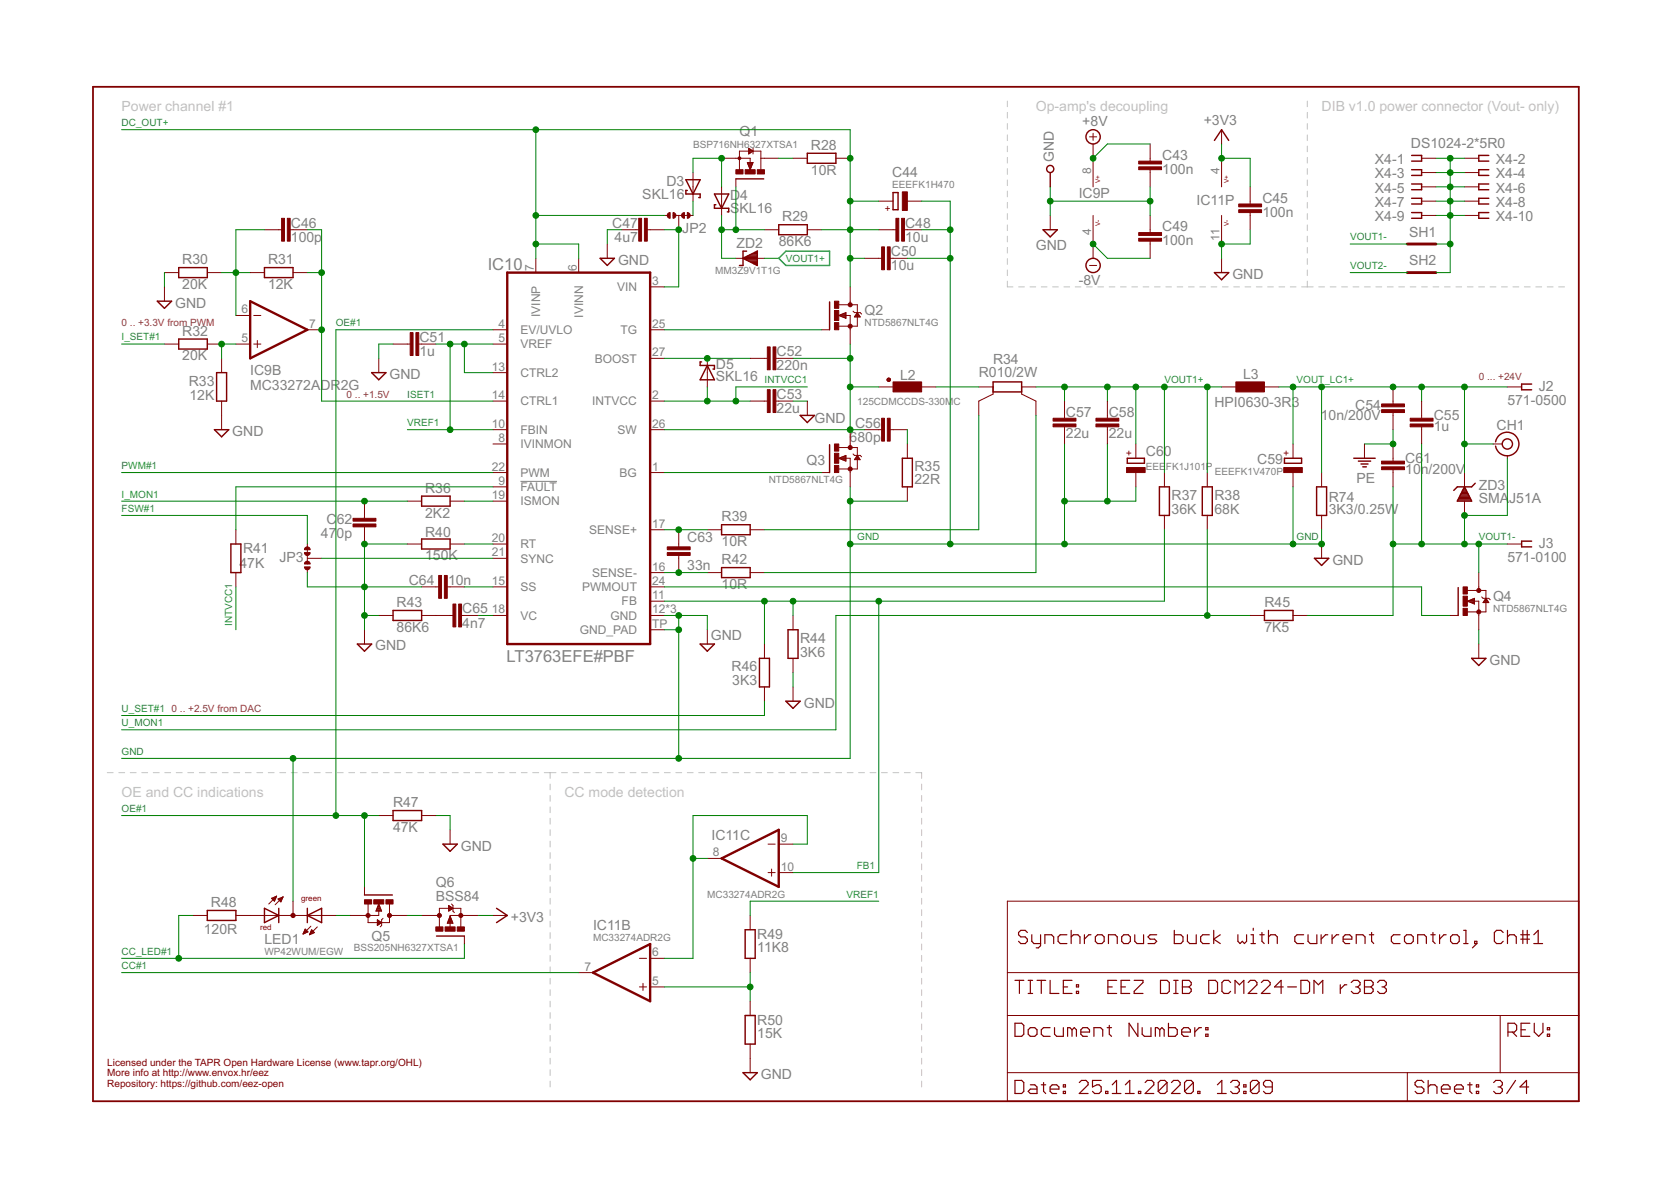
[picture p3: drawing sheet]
<svg xmlns="http://www.w3.org/2000/svg" width="297mm" height="210mm" viewBox="0 0 297 210" stroke-linecap="round" stroke-linejoin="round" font-family="sans-serif">
<defs><g id="words">
<g font-size="2.9" fill="#808080">
<text x="86.7" y="48">IC10</text>
<text x="90.1" y="117.6">LT3763EFE#PBF</text>
</g>
<g font-size="2.5" fill="#c0c0c0">
<text x="21.6" y="19.8">Power channel #1</text>
<text x="184.1" y="19.8">Op-amp's decoupling</text>
<text x="234.9" y="19.8">DIB v1.0 power connector (Vout- only)</text>
<text x="21.6" y="141.6">OE and CC indications</text>
<text x="100.3" y="141.6">CC mode detection</text>
</g>
<g font-size="2.5" fill="#808080">
<text x="192.4" y="22.4">+8V</text>
<text x="214" y="22.3">+3V3</text>
<text x="131.4" y="24.2">Q1</text>
<text x="144.1" y="26.6">R28</text>
<text x="187.3" y="28.8" transform="rotate(-90 187.3 28.8)">GND</text>
<text x="206.6" y="28.4">C43</text>
<text x="244.4" y="29.1">X4-1</text>
<text x="250.8" y="26.2">DS1024-2*5R0</text>
<text x="265.9" y="29.1">X4-2</text>
<text x="114.2" y="35.4">SKL16</text>
<text x="118.5" y="33.1">D3</text>
<text x="129.8" y="35.6">D4</text>
<text x="144.1" y="31.1">10R</text>
<text x="158.6" y="31.5">C44</text>
<text x="191.8" y="35.1">IC9P</text>
<text x="206.6" y="30.9">100n</text>
<text x="244.4" y="31.7">X4-3</text>
<text x="244.4" y="34.2">X4-5</text>
<text x="265.9" y="31.7">X4-4</text>
<text x="265.9" y="34.2">X4-6</text>
<text x="51.7" y="40.4">C46</text>
<text x="108.8" y="40.4">C47</text>
<text x="121.3" y="41.3">JP2</text>
<text x="129.8" y="37.9">S</text>
<text x="131.5" y="37.9">KL16</text>
<text x="139.1" y="39.3">R29</text>
<text x="160.9" y="40.4">C48</text>
<text x="206.6" y="41.1">C49</text>
<text x="212.7" y="36.4">IC11P</text>
<text x="224.4" y="38.5">100n</text>
<text x="224.4" y="36">C45</text>
<text x="244.4" y="36.8">X4-7</text>
<text x="244.4" y="39.3">X4-9</text>
<text x="265.9" y="36.8">X4-8</text>
<text x="265.9" y="39.3">X4-10</text>
<text x="32.4" y="46.9">R30</text>
<text x="47.6" y="46.9">R31</text>
<text x="51.7" y="43">100p</text>
<text x="109.2" y="43">4u7</text>
<text x="109.9" y="47">GND</text>
<text x="130.9" y="44">ZD2</text>
<text x="138.4" y="43.7">86K6</text>
<text x="158.4" y="45.5">C50</text>
<text x="160.9" y="43">10u</text>
<text x="184.1" y="44.5">GND</text>
<text x="206.6" y="43.6">100n</text>
<text x="250.5" y="42.1">SH1</text>
<text x="250.5" y="47.2">SH2</text>
<text x="32.4" y="51.4">20K</text>
<text x="47.6" y="51.4">12K</text>
<text x="158.4" y="48.1">10u</text>
<text x="191.8" y="50.6">-8V</text>
<text x="219.1" y="49.6">GND</text>
<text x="31.1" y="54.7">GND</text>
<text x="32.4" y="59.6">R32</text>
<text x="153.7" y="56.1">Q2</text>
<text x="32.4" y="64.1">20K</text>
<text x="74.6" y="63.3">1u</text>
<text x="74.6" y="60.8">C51</text>
<text x="127.3" y="65.6">D5</text>
<text x="138" y="65.8">220n</text>
<text x="138" y="63.3">C52</text>
<text x="176.5" y="64.7">R34</text>
<text x="33.5" y="68.5">R33</text>
<text x="33.7" y="71">12K</text>
<text x="44.5" y="69.3">MC33272ADR2G</text>
<text x="44.5" y="66.7">IC9B</text>
<text x="69.2" y="67.4">GND</text>
<text x="127.3" y="67.7">SKL16</text>
<text x="138" y="70.9">C53</text>
<text x="160" y="67.5">L2</text>
<text x="174" y="67">R010/2W</text>
<text x="221" y="67.4">L3</text>
<text x="267.9" y="71.9">571-0500</text>
<text x="273.5" y="69.5">J2</text>
<text x="41.3" y="77.5">GND</text>
<text x="138" y="73.5">22u</text>
<text x="144.8" y="75.1">GND</text>
<text x="152" y="76">C56</text>
<text x="189.5" y="77.9">22u</text>
<text x="189.5" y="74.1">C57</text>
<text x="197.1" y="77.9">22u</text>
<text x="197.1" y="74.1">C58</text>
<text x="215.9" y="72.3">HPI0630-3R3</text>
<text x="234.8" y="74.7">10n/200V</text>
<text x="240.9" y="72.8">C54</text>
<text x="254.9" y="76.6">1u</text>
<text x="254.9" y="74.7">C55</text>
<text x="266" y="76.4">CH1</text>
<text x="143.4" y="82.6">Q3</text>
<text x="151" y="78.5">680p</text>
<text x="162.6" y="83.8">R35</text>
<text x="203.7" y="81">C60</text>
<text x="223.5" y="82.4">C59</text>
<text x="249.8" y="82.3">C6</text>
<text x="253" y="82.3">1</text>
<text x="75.6" y="87.6">R36</text>
<text x="162.6" y="86">22R</text>
<text x="208.3" y="88.8">R37</text>
<text x="215.9" y="88.8">R38</text>
<text x="236.2" y="89.2">R74</text>
<text x="241.1" y="85.9">PE</text>
<text x="249.8" y="84.3">10n/200V</text>
<text x="262.9" y="89.3">SMA</text>
<text x="262.9" y="87">ZD3</text>
<text x="268.3" y="89.3">J51A</text>
<text x="57.1" y="95.7">47</text>
<text x="58.1" y="93.1">C</text>
<text x="59.8" y="95.7">0p</text>
<text x="59.9" y="93.1">62</text>
<text x="75.6" y="92">2K2</text>
<text x="75.6" y="95.5">R40</text>
<text x="128.3" y="92.7">R39</text>
<text x="208.3" y="91.4">36K</text>
<text x="215.9" y="91.4">68K</text>
<text x="236.2" y="91.4">3K3/0.25W</text>
<text x="42.6" y="100.9">47K</text>
<text x="43.2" y="98.4">R41</text>
<text x="49.7" y="99.9">JP3</text>
<text x="75.6" y="99.6">150K</text>
<text x="122.2" y="101.4">33n</text>
<text x="122.2" y="96.3">C63</text>
<text x="128.3" y="97.1">10R</text>
<text x="128.3" y="100.3">R42</text>
<text x="236.8" y="100.4">GND</text>
<text x="267.9" y="99.9">571-0100</text>
<text x="273.5" y="97.5">J3</text>
<text x="70.5" y="107.9">R43</text>
<text x="72.7" y="103.9">C64</text>
<text x="79.6" y="103.9">10n</text>
<text x="128.3" y="104.7">10R</text>
<text x="224.8" y="107.9">R45</text>
<text x="265.4" y="106.9">Q4</text>
<text x="70.5" y="112.3">86K6</text>
<text x="82.2" y="111.5">4n7</text>
<text x="82.2" y="109">C65</text>
<text x="126.4" y="113.7">GND</text>
<text x="224.8" y="112.3">7K5</text>
<text x="66.7" y="115.6">GND</text>
<text x="130" y="119.3">R46</text>
<text x="142.2" y="116.8">3K6</text>
<text x="142.2" y="114.2">R44</text>
<text x="264.8" y="118.2">GND</text>
<text x="130.2" y="121.8">3K3</text>
<text x="142.9" y="125.8">GND</text>
<text x="69.9" y="143.4">R47</text>
<text x="69.9" y="147.9">47K</text>
<text x="126.5" y="149.3">IC11C</text>
<text x="81.9" y="151.2">GND</text>
<text x="37.5" y="161.2">R48</text>
<text x="77.5" y="160.2">BSS84</text>
<text x="77.5" y="157.6">Q6</text>
<text x="36.2" y="166">120R</text>
<text x="47" y="167.8">LED1</text>
<text x="66.1" y="167.2">Q5</text>
<text x="90.8" y="163.9">+3V3</text>
<text x="105.4" y="165.3">IC11B</text>
<text x="134.6" y="166.9">R49</text>
<text x="134.6" y="169.2">11K8</text>
<text x="134.6" y="184.4">15K</text>
<text x="134.6" y="182.2">R50</text>
<text x="135.3" y="191.8">GND</text>
</g>
<g font-size="2.1" fill="#808080">
<text x="193.9" y="30.9" transform="rotate(-90 193.9 30.9)">8</text>
<text x="216.8" y="30.9" transform="rotate(-90 216.8 30.9)">4</text>
<text x="193.9" y="41.8" transform="rotate(-90 193.9 41.8)">4</text>
<text x="216.8" y="42.8" transform="rotate(-90 216.8 42.8)">11</text>
<text x="94.9" y="48.1" transform="rotate(-90 94.9 48.1)">7</text>
<text x="102.5" y="48.1" transform="rotate(-90 102.5 48.1)">6</text>
<text x="109.7" y="51.7">VIN</text>
<text x="115.9" y="50.6">3</text>
<text x="42.9" y="55.7">6</text>
<text x="55" y="58.2">7</text>
<text x="88.6" y="58.2">4</text>
<text x="92.5" y="59.4">EV/UVLO</text>
<text x="96" y="56.4" transform="rotate(-90 96 56.4)">IVINP</text>
<text x="103.6" y="56.5" transform="rotate(-90 103.6 56.5)">IVINN</text>
<text x="110.3" y="59.4">TG</text>
<text x="115.9" y="58.2">25</text>
<text x="42.9" y="60.8">5</text>
<text x="87.5" y="65.9">13</text>
<text x="88.6" y="60.8">5</text>
<text x="92.5" y="61.9">VREF</text>
<text x="105.7" y="64.4">BOOST</text>
<text x="115.9" y="63.3">27</text>
<text x="87.5" y="70.9">14</text>
<text x="92.5" y="67">CTRL2</text>
<text x="115.9" y="70.9">2</text>
<text x="87.5" y="76">10</text>
<text x="92.5" y="72.1">CTRL1</text>
<text x="92.5" y="77.1">FBIN</text>
<text x="105.3" y="72.1">INTVCC</text>
<text x="109.8" y="77.1">SW</text>
<text x="115.9" y="76">26</text>
<text x="87.5" y="83.6">22</text>
<text x="88.6" y="78.6">8</text>
<text x="92.5" y="79.7">IVINMON</text>
<text x="115.9" y="83.6">1</text>
<text x="87.5" y="88.7">19</text>
<text x="88.6" y="86.2">9</text>
<text x="92.5" y="87.3">FAULT</text>
<text x="92.5" y="89.8">ISMON</text>
<text x="92.5" y="84.8">PWM</text>
<text x="110.1" y="84.8">BG</text>
<text x="104.7" y="94.9">SENSE+</text>
<text x="115.9" y="93.8">17</text>
<text x="87.5" y="98.9">21</text>
<text x="87.5" y="96.3">20</text>
<text x="92.5" y="100">SYNC</text>
<text x="92.5" y="97.5">RT</text>
<text x="115.9" y="101.4">16</text>
<text x="87.5" y="104">15</text>
<text x="92.5" y="105.1">SS</text>
<text x="103.5" y="105.1">PWMOUT</text>
<text x="105.3" y="102.5">SENSE-</text>
<text x="110.5" y="107.6">FB</text>
<text x="115.9" y="106.5">11</text>
<text x="115.9" y="104">24</text>
<text x="87.5" y="109">18</text>
<text x="92.5" y="110.2">VC</text>
<text x="103.1" y="112.7">GND_PAD</text>
<text x="108.5" y="110.2">GND</text>
<text x="115.9" y="109">12*3</text>
<text x="115.9" y="111.6">TP</text>
<text x="138.8" y="149.7">9</text>
<text x="126.7" y="152.2">8</text>
<text x="138.8" y="154.7">10</text>
<text x="103.9" y="172.5">7</text>
<text x="115.9" y="170">6</text>
<text x="115.9" y="175.1">5</text>
</g>
<g font-size="1.8" fill="#008080">
<text x="21.6" y="22.4">DC_OUT+</text>
<text x="139.7" y="46.5">VOUT1+</text>
<text x="240" y="42.7">VOUT1-</text>
<text x="240" y="47.8">VOUT2-</text>
<text x="59.7" y="58">OE#1</text>
<text x="21.6" y="60.5">I_SET#1</text>
<text x="72.4" y="70.7">ISET1</text>
<text x="135.9" y="68.1">INTVCC1</text>
<text x="207" y="68.1">VOUT1+</text>
<text x="230.5" y="68.1">VOUT_LC1+</text>
<text x="72.4" y="75.7">VREF1</text>
<text x="21.6" y="83.4">PWM#1</text>
<text x="21.6" y="88.4">I_MON1</text>
<text x="21.6" y="91">FSW#1</text>
<text x="152.4" y="96.1">GND</text>
<text x="230.5" y="96.1">GND</text>
<text x="262.9" y="96.1">VOUT1-</text>
<text x="41.3" y="111.3" transform="rotate(-90 41.3 111.3)">INTVCC1</text>
<text x="21.6" y="126.5">U_SET#1</text>
<text x="21.6" y="129.1">U_MON1</text>
<text x="21.6" y="134.1">GND</text>
<text x="21.6" y="144.3">OE#1</text>
<text x="152.3" y="154.5">FB1</text>
<text x="150.5" y="159.5">VREF1</text>
<text x="21.6" y="172.2">CC#1</text>
<text x="21.6" y="169.7">CC_LED#1</text>
</g>
<g font-size="1.8" fill="#808080">
<text x="123.2" y="26.2">BSP716NH6327XTSA1</text>
<text x="158.6" y="33.4">EEEFK1H470</text>
<text x="127.1" y="48.7">MM3Z9V1T1G</text>
<text x="153.7" y="58">NTD5867NLT4G</text>
<text x="152.4" y="71.9">125CDMCCDS-330MC</text>
<text x="203.7" y="83.5">EEE</text>
<text x="207.3" y="83.5">FK1J101P</text>
<text x="136.7" y="85.9">NTD5867NLT4G</text>
<text x="215.9" y="84.5">EEEFK1V470P</text>
<text x="265.4" y="108.8">NTD5867NLT4G</text>
<text x="125.7" y="159.5">MC33274ADR2G</text>
<text x="105.4" y="167.2">MC33274ADR2G</text>
<text x="47" y="169.7">WP42WUM/EGW</text>
<text x="62.9" y="169.1">BSS205NH6327XTSA1</text>
</g>
<g font-size="1.8" fill="#800000">
<text x="157.3" y="37.6">+</text>
<text x="201.3" y="81.1" transform="rotate(-90 201.3 81.1)">+</text>
<text x="229.3" y="81.1" transform="rotate(-90 229.3 81.1)">+</text>
<text x="19.1" y="189.4">Licensed under the TAPR Open Hardware License (www.tapr.org/OHL)</text>
<text x="19.1" y="191.3">More info at http://www.envox.hr/eez</text>
<text x="19.1" y="193.2">Repository: https://github.com/eez-open</text>
</g>
<g font-size="1.8" fill="#800080">
<text x="21.6" y="58">0 .. +3.3V from PWM</text>
<text x="61.6" y="70.7">0 .. +1.5V</text>
<text x="262.9" y="67.5">0 ... +24V</text>
<text x="30.5" y="126.5">0 .. +2.5V from DAC</text>
</g>
<g font-size="1.4" fill="#800000">
<text x="53.5" y="160.2">green</text>
<text x="46.2" y="165.3">red</text>
</g>
<g font-size="1.1" fill="#800000">
<text x="195.6" y="32.6" transform="rotate(-90 195.6 32.6)">V+</text>
<text x="218.4" y="32.6" transform="rotate(-90 218.4 32.6)">V+</text>
<text x="195.6" y="40.2" transform="rotate(-90 195.6 40.2)">V-</text>
<text x="218.4" y="40.2" transform="rotate(-90 218.4 40.2)">V-</text>
</g>
</g></defs>
<g fill="none" stroke="#c0c0c0" stroke-width=".18">
<path d="M179.1 18v1M179.1 20v1M232.4 18v1M232.4 20v1M179.1 22v1M179.1 24v1M179.1 26v1M179.1 28v1M179.1 30v1M179.1 32v1M179.1 34v1M179.1 36v1"/>
<path d="M179.1 38v1M179.1 40v1M232.4 22v1M232.4 24v1M232.4 26v1M232.4 28v1M232.4 30v1M232.4 32v1M232.4 34v1M232.4 36v1M232.4 38v1M232.4 40v1"/>
<path d="M179.1 50v1h1M179.1 42v1M179.1 44v1M179.1 46v1M179.1 48v1M181.1 51h1M183.1 51h1M185.1 51h1M187.1 51h1M189.1 51h1M191.1 51h1.1M193.1 51h1.1"/>
<path d="M195.2 51h1M197.2 51h1M199.2 51h1M201.2 51h1M203.2 51h1M205.2 51h1M207.2 51h1M209.3 51h.9M211.3 51h1M213.3 51h1M215.3 51h1M217.3 51h1"/>
<path d="M219.3 51h1M221.3 51h1M223.3 51h1M225.3 51h1.1M227.4 51h1M229.4 51h1M231.4 51h2M232.4 42v1M232.4 44v1M232.4 46v1M232.4 48v1M232.4 50v1"/>
<path d="M234.4 51h1.1M236.5 51h1M238.5 51h1M240.5 51h1.1M242.5 51h1.1M244.6 51h1M246.6 51h1M248.6 51h1.1M250.7 51h1M252.7 51h1M254.7 51h1.1M256.8 51h1"/>
<path d="M258.8 51h1M260.8 51h1.1M262.8 51h1.1M264.9 51h1M266.9 51h1M268.9 51h1.1M271 51h1M273 51h1M275 51h1.1M277.1 51h1M19.1 137.3h1M21.1 137.3h1.1"/>
<path d="M23.2 137.3h1M25.2 137.3h1M27.2 137.3h1.1M29.3 137.3h1M31.3 137.3h1.1M33.4 137.3h1M35.4 137.3h1.1M37.5 137.3h1M39.5 137.3h1.1M41.6 137.3h1M43.6 137.3h1M45.7 137.3h1"/>
<path d="M47.7 137.3h1M49.7 137.3h1.1M51.8 137.3h1M53.8 137.3h1.1M55.9 137.3h1M57.9 137.3h1M60 137.3h1M62 137.3h1M64.1 137.3h1M66.1 137.3h1M68.1 137.3h1.1M70.2 137.3h1"/>
<path d="M72.2 137.3h1.1M74.3 137.3h1M76.3 137.3h1.1M78.4 137.3h1M80.4 137.3h1M82.4 137.3h1.1M84.5 137.3h1M86.5 137.3h1.1M88.6 137.3h1M90.6 137.3h1.1M92.7 137.3h1M94.7 137.3h1.1"/>
<path d="M96.8 137.3h2M97.8 137.3v1M97.8 139.4v1M99.8 137.3h1.1M101.9 137.3h1M103.9 137.3h1M105.9 137.3h1.1M107.9 137.3h1.1M110 137.3h1M112 137.3h1.1M114 137.3h1.1M116.1 137.3h1"/>
<path d="M118.1 137.3h1M120.1 137.3h1.1M122.2 137.3h1M124.2 137.3h1M126.2 137.3h1.1M128.3 137.3h1M130.3 137.3h1M132.3 137.3h1M134.4 137.3h1M136.4 137.3h1M138.4 137.3h1M140.5 137.3h1"/>
<path d="M142.5 137.3h1M144.5 137.3h1M146.5 137.3h1.1M148.6 137.3h1M150.6 137.3h1M152.6 137.3h1.1M154.7 137.3h1M156.7 137.3h1M158.7 137.3h1.1M160.8 137.3h1M162.8 137.3h1v1M163.8 139.4v1"/>
<path d="M97.8 141.4v1M97.8 143.4v1M97.8 145.4v1.1M97.8 147.5v1M97.8 149.5v1M97.8 151.5v1.1M97.8 153.6v1M97.8 155.6v1M97.8 157.6v1.1M97.8 159.7v1M163.8 141.4v1M163.8 143.4v1"/>
<path d="M163.8 145.4v1.1M163.8 147.5v1M163.8 149.5v1M163.8 151.5v1.1M163.8 153.6v1M163.8 155.6v1M163.8 157.6v1.1M163.8 159.7v1M97.8 161.7v1M97.8 163.7v1.1M97.8 165.8v1M97.8 167.8v1"/>
<path d="M97.8 169.8v1.1M97.8 171.9v1M97.8 173.9v1M97.8 175.9v1M97.8 177.9v1.1M97.8 180v1M163.8 161.7v1M163.8 163.7v1.1M163.8 165.8v1M163.8 167.8v1M163.8 169.8v1.1M163.8 171.9v1"/>
<path d="M163.8 173.9v1M163.8 175.9v1M163.8 177.9v1.1M163.8 180v1M97.8 182v1M97.8 184v1.1M97.8 186.1v1M97.8 188.1v1M97.8 190.1v1.1M97.8 192.2v1M163.8 182v1M163.8 184v1.1"/>
<path d="M163.8 186.1v1M163.8 188.1v1M163.8 190.1v1.1M163.8 192.2v1"/>
</g>
<path d="M92.5 85.6h6.5" fill="none" stroke="#808080" stroke-width=".18"/>
<g fill="none" stroke="#800000" stroke-width=".21">
<path d="M180.4 174.2h1.6M181.2 174.2v2.4M182.6 165.7l-.4-.3h-.7l-.4 .3v.4l.4 .4h.7l.4 .4v.4l-.4 .4h-.7l-.4-.4M182.8 174.2h.8M182.8 176.6h.8M183.2 174.2v2.4M183.4 166.1v1.2l.4 .4h1.2M184.3 174.2h1.6M185 166.1v2l-.4 .4h-.4M185.1 174.2v2.4M185.7 167.7v-1.6h1.2l.4 .4v1.2M186.7 174.2v2.4h1.5"/>
<path d="M189 175.4h.8M189.7 166.1h-1.2l-.4 .4v.8l.4 .4h1.2M190.4 166.5l.4-.4h.8l.4 .4v1.2M190.4 165.4v2.3M190.6 174.2h-1.6v2.4h1.6M191.3 176.2h.4v.4h-.4zM191.3 175h.4v.4h-.4zM192.8 166.1v1.6M193.9 166.1h-.4l-.7 .8M194.7 166.5l.4-.4h.8l.4 .4v.8l-.4 .4h-.8l-.4-.4zM196.9 175.4h.8M197 167.7v-1.6h1.2l.4 .4v1.2"/>
<path d="M198.5 174.2h-1.6v2.4h1.6M199.3 175.4h.8M199.8 166.1h.8l.3 .4v.8l-.3 .4h-.8l-.4-.4v-.8zM200.8 174.2h-1.5v2.4h1.5M201.6 174.2h1.6v.4l-1.6 1.6v.4h1.6M201.7 166.1v1.2l.4 .4h1.2v-1.6M205.6 166.1h-1.2l-.3 .4 .3 .4h.8l.4 .4-.4 .4h-1.1M206.3 174.2h1.2l.4 .4v1.6l-.4 .4h-1.2zM208.6 174.2h.8M208.6 176.6h.8M208.7 165.4v2.3h1.2l.4-.4v-.8l-.4-.4h-1.2M209 174.2v2.4"/>
<path d="M210.2 174.2h1.2l.4 .4v.4l-.4 .4 .4 .4v.4l-.4 .4h-1.2zM210.2 175.4h1.2M211.1 166.1v1.2l.4 .4h1.1v-1.6M214.9 174.2h1.1l.4 .4v1.6l-.4 .4h-1.1zM215 166.1h-1.2l-.4 .4v.8l.4 .4h1.2M215.8 165.4v2.3M216.9 166.1l-1.1 .8 1.1 .8M218.8 174.6l-.4-.4h-.8l-.4 .4v1.6l.4 .4h.8l.4-.4M219.5 176.6v-2.4l.8 .8 .8-.8v2.4M220 166.1v1.2l.4 .4 .4-.4 .4 .4 .4-.4v-1.2M221.9 174.6l.4-.4h.8l.3 .4v.4l-1.5 1.6h1.5M222.4 167.7h.8"/>
<path d="M222.4 166.1h.4v1.6M222.8 165v.4M223.9 166.1h.8M224.2 174.6l.4-.4h.8l.4 .4v.4l-1.6 1.6h1.6M224.3 165.7v1.6l.4 .4M225.5 166.5l.4-.4h.8l.4 .4v1.2M225.5 165.4v2.3M228.1 175.4h-1.5l1.1-1.2v2.4M228.9 175.4h1.6M231.2 174.2h1.2l.4 .4v1.6l-.4 .4h-1.2zM231.7 166.1h-1.1l-.4 .4v.8l.4 .4h1.1M232.5 166.1v1.2l.4 .4h1.2v-1.6"/>
<path d="M233.6 176.6v-2.4l.8 .8 .7-.8v2.4M234.8 166.1v1.6M236 166.1h-.4l-.8 .8M236.8 166.1v1.6M238 166.1h-.4l-.8 .8M238.3 175v1.6M238.8 166.9h1.5v-.4l-.4-.4h-.8l-.3 .4v.8l.3 .4h.8M239.4 175h-.4l-.7 .8M240.2 174.6l.4-.4h.8l.4 .4v.4l-.4 .4M241 175.4h.4M241.1 167.7v-1.6h1.2l.4 .4v1.2M241.4 175.4l.4 .4v.4l-.4 .4h-.8l-.4-.4"/>
<path d="M242.5 174.2h1.2l.4 .4v.4l-.4 .4 .4 .4v.4l-.4 .4h-1.2zM242.5 175.4h1.2M243.4 166.1h.8M243.8 165.7v1.6l.4 .4M244.9 174.6l.4-.4h.7l.4 .4v.4l-.4 .4M245.7 175.4h.3M246 175.4l.4 .4v.4l-.4 .4h-.7l-.4-.4M248.9 166.1h-1.2l-.4 .4v.8l.4 .4h1.2M249.7 166.5l.3-.4h.8l.4 .4v.8l-.4 .4h-.8l-.3-.4zM252 167.7v-1.6h1.2l.4 .4v1.2M254.3 166.1h.8M254.7 165.7v1.6l.4 .4"/>
<path d="M255.9 166.1v1.6M257.1 166.1h-.4l-.8 .8M258.2 166.1h.8l.4 .4v.8l-.4 .4h-.8l-.3-.4v-.8zM260.2 165.4h.4v2.3M260.2 167.7h.8M262.1 167.3h.4v.4h-.4zM262.5 167.7l-.8 .8M267.2 165.7l-.4-.3h-.8l-.4 .3v1.6l.4 .4h.8l.4-.4M268 166.5l.4-.4h.8l.3 .4v1.2M268 165.4v2.3M270.3 166.1h1.6M270.3 166.9h1.6"/>
<path d="M270.7 165.4v2.3M271.5 165.4v2.3M272.6 167.7h1.6M272.6 166.1l.8-.7v2.3M180.4 181.9h1.2l.4 .3v1.6l-.4 .4h-1.2zM180.4 192h1.2l.4 .4v1.6l-.4 .4h-1.2zM182.8 183l.4-.4h.7l.4 .4v.8l-.4 .4h-.7l-.4-.4zM183.2 192.8h.7l.4 .4v1.2h-1.1l-.4-.4 .4-.4h1.1M185.1 192.8h.8M185.5 192.4v1.6l.4 .4M186.7 193.6h1.5v-.4l-.4-.4h-.8l-.3 .4v.8l.3 .4h.8M186.7 182.6h-1.2l-.4 .4v.8l.4 .4h1.2"/>
<path d="M187.5 182.6v1.2l.3 .4h1.2v-1.6M189 194h.4v.4h-.4zM189 192.8h.4v.4h-.4zM190.6 183l-.4-.4h-.4v1.6M190.6 183l.4-.4 .3 .4v1.2M190.6 183v1.2M191.9 192.4l.4-.4h.7l.4 .4v.4l-1.5 1.6h1.5M192.1 183.4h1.6v-.4l-.4-.4h-.8l-.4 .4v.8l.4 .4h.8M194.5 184.2v-1.6h1.1l.4 .4v1.2M195.7 192h-1.5v1.2l.8-.4h.4l.3 .4v.8l-.3 .4h-.8l-.4-.4M196.5 194h.4v.4h-.4zM196.8 182.6h.8"/>
<path d="M197.2 182.2v1.6l.4 .4M197.7 194.4h1.6M197.7 192.8l.8-.8v2.4M200 194.4h1.6M200 192.8l.8-.8v2.4M202.3 181.9v2.3l-1.6-2.3v2.3M202.4 194h.4v.4h-.4zM203 182.6v1.2l.4 .4h1.2v-1.6M203.6 192.4l.3-.4h.8l.4 .4v.4l-1.5 1.6h1.5M206.2 183l-.4-.4h-.4v1.6M206.2 183v1.2M206.2 183l.3-.4 .4 .4v1.2"/>
<path d="M207.5 192.4v1.6l-.4 .4h-.8l-.4-.4M207.5 192.4l-.4-.4h-.8l-.4 .4v1.6M207.5 192.4l-1.6 1.6M207.7 181.9v2.3h1.2l.4-.4v-.8l-.4-.4h-1.2M208.2 192.4l.4-.4h.8l.4 .4v.4l-1.6 1.6h1.6M210.1 183.4h1.5v-.4l-.4-.4h-.8l-.3 .4v.8l.3 .4h.8M212.1 192.4v1.6l-.4 .4h-.7l-.4-.4M212.1 192.4l-.4-.4h-.7l-.4 .4v1.6M212.1 192.4l-1.5 1.6M212.4 182.6v1.6M212.9 194h.4v.4h-.4zM213.6 182.6h-.4l-.8 .8"/>
<path d="M214.3 183.8h.4v.4h-.4zM214.3 182.6h.4v.4h-.4zM216.4 194.4h1.6M216.4 192.8l.8-.8v2.4M218.8 192.4l.3-.4h.8l.4 .4v.4l-.4 .4M219.5 193.2h.4M219.9 193.2l.4 .4v.4l-.4 .4h-.8l-.3-.4M221.1 194h.4v.4h-.4zM221.1 192.8h.4v.4h-.4zM223.8 192.4v1.6l-.4 .4h-.7l-.4-.4M223.8 192.4l-.4-.4h-.7l-.4 .4v1.6M223.8 192.4l-1.5 1.6"/>
<path d="M226.2 193.2h-1.2l-.4-.4v-.4l.4-.4h.8l.4 .4v1.6l-.4 .4h-.8l-.4-.4M253.1 192.4l-.4-.4h-.8l-.4 .4v.4l.4 .4h.8l.4 .4v.4l-.4 .4h-.8l-.4-.4M253.9 193.2l.4-.4h.8l.3 .4v1.2M253.9 192v2.4M256.2 193.6h1.6v-.4l-.4-.4h-.8l-.4 .4v.8l.4 .4h.8M258.6 193.6h1.5v-.4l-.4-.4h-.7l-.4 .4v.8l.4 .4h.7M260.9 192.8h.8M261.3 192.4v1.6l.4 .4M262.4 194h.4v.4h-.4zM262.4 192.8h.4v.4h-.4zM265.5 192.4l.4-.4h.8l.4 .4v.4l-.4 .4M266.3 193.2h.4"/>
<path d="M266.7 193.2l.4 .4v.4l-.4 .4h-.8l-.4-.4M268.1 183.4h1.1l.4-.4v-.8l-.4-.3h-1.1v2.3M268.8 183.4l.8 .8M269.4 192l-1.6 2.4M270.4 183h.8M271.7 193.2h-1.5l1.2-1.2v2.4M271.9 181.9h-1.5v2.3h1.5M272.7 181.9v1.5l.8 .8 .8-.8v-1.5M275.1 183.8h.4v.4h-.4zM275.1 182.6h.4v.4h-.4z"/>
</g>
<path d="M16.5 15.4h264.1v180.3h-264.1z" fill="none" stroke="#800000" stroke-width=".32"/>
<g fill="none" stroke="#800000" stroke-width=".18">
<path d="M118.1 38.3h.8M119.9 38.3h3.3M120.6 38.3v2.5M123.2 30.7v5.1M128.3 28.1h5v.9M128.3 33.2v5.1M130.8 31.8v1.4M132.8 28.9h1.1l-.6 1.3zM132.9 28.9h1M132.9 29h.9M132.9 29.2h.9M133 29.3h.7"/>
<path d="M133.1 29.4h.5M133.1 29.5h.5M133.1 26.4l.8 .5-.8 .5zM133.1 27.3h.1M133.1 27.2h.2M133.1 27.1h.4M133.1 27h.6M133.1 26.8h.6M133.1 26.6h.4M133.1 26.5h.2M133.1 26.4h.1M133.1 29.6h.5"/>
<path d="M133.2 29.8h.3M133.2 29.9h.3M133.3 30h.1M133.3 30.1h.1M133.9 26.4v1M135.3 28.1h3.1M135.3 30.1v-3.2h-3.9v3.3M141 28.1h2.5M148.6 28.1h2.5M156.2 35.8h2.5M161.3 35.8h2.5M186.7 38.3v2.5"/>
<path d="M193.7 24.3h1.2M194.3 23.7v1.3M194.3 25.6v7.6M194.3 38.3v7.6M204.4 25.6v3M204.4 30.2v3M204.4 38.3v3M217.1 23.1v2.5M217.1 28.1v5.1M217.1 38.3v5.1M222.2 33.2v3.1M222.2 37.8v3"/>
<path d="M252.7 35.8h2.5M252.7 28.1h2.5M252.7 30.7h2.5M252.7 33.2h2.5M252.7 38.3h2.5M260.3 35.8h2.6M260.3 28.1h2.6M260.3 30.7h2.6M260.3 33.2h2.6M260.3 38.3h2.6M29.2 48.5h2.6M29.2 51v2.5"/>
<path d="M36.9 48.5h2.5M41.9 56.1h2.6M44.5 48.5h2.5M45.1 56.1h1.3M47 40.8h3.1M51.6 40.8h3M52.1 48.5h2.5M54.6 58.6h2.6M87.6 58.6h2.6M95.2 45.9v2.6M102.9 45.9v2.6M107.9 43.4v2.5"/>
<path d="M110.5 40.8h3M115.1 40.8h3M115.6 51h2.5M115.6 58.6h2.5M130.8 45.9h5.1M135.9 40.8h2.5M143.5 40.8h2.5M146 58.6h1.5M149.1 56.1l1.3-.5v1zM149.1 54.2h3.3v3.8h-3.3M149.1 56h1.3M149.4 56.2h1"/>
<path d="M149.4 55.9h1M149.7 56.3h.7M149.7 55.8h.7M150 56.4h.4M150 55.7h.4M150.2 56.1h.9v5.1M150.3 56.5h.1M150.3 55.6h.1M151.1 51v3.2M151.6 55.3l.3 .3h1l.3 .2M152 56.2h.8M152.1 56h.6"/>
<path d="M152.1 55.9h.6M152.2 55.8h.4M152.3 55.7h.2M152.4 55.6h.1M152.4 55.6l.5 .7h-1zM153.7 45.9h3M156.2 40.8h3.1M158.2 45.9h3.1M160.8 40.8h3M193.7 47.2h1.2M204.4 42.9v3M217.1 45.9v2.6"/>
<path d="M29.2 61.2h2.6M36.9 61.2h2.5M39.4 63.7v2.5M39.4 71.3v5.1M41.9 61.2h2.6M45.1 61.2h1.3M45.7 60.5v1.3M67.3 63.7v2.5M69.9 61.2h3M74.4 61.2h3.1M87.6 66.2h2.6M87.6 76.4h2.6"/>
<path d="M87.6 61.2h2.6M87.6 71.3h2.6M87.6 78.9h2.6M115.6 76.4h2.5M115.6 71.3h2.5M115.6 63.7h2.5M125.7 63.7v5.1M133.3 71.3h3.1M133.3 63.7h3.1M137.9 71.3h3.1M137.9 63.7h3.1M143.5 71.3v2.5"/>
<path d="M149.1 79.5h3.3v3.9h-3.3M151.1 76.4v3.1M153.7 76.4h3M156.2 68.8h2.5M158.2 76.4h3.1M161.3 78.9v2.5M163.8 68.8h2.6M174 68.8h2.5v1.2l-2.5 1.3v2.5M184.1 68.8h-2.5v1.2l2.5 1.3v2.5M189.2 71.3v3M189.2 75.9v3M196.8 71.3v3"/>
<path d="M196.8 75.9v3M201.9 78.9v2.5M217.1 68.8h2.6M224.8 68.8h2.5M229.8 78.9v2.5M242.5 78.9v2.5M247.6 68.8v3M247.6 73.3v3.1M247.6 78.9v3.1M252.7 71.3v3M252.7 75.9v3M265.4 78.9h1.6"/>
<path d="M267.9 68.8h2.6M41.9 94.1v2.6M54.6 99.2h2.6M54.6 96.7v3.3M64.8 89.1v3M64.8 93.6v3.1M72.4 89.1h2.6M72.4 96.7h2.6M80 89.1h2.5M80 96.7h2.5M87.6 86.5h2.6M87.6 89.1h2.6"/>
<path d="M87.6 84h2.6M87.6 99.2h2.6M87.6 96.7h2.6M115.6 94.1h2.5M115.6 84h2.5M120.6 94.1v3.1M120.6 98.7v3.1M125.7 94.1h2.6M133.3 94.1h2.6M146 84h1.5M149.1 81.4l1.3-.5v1.1zM149.2 81.5h1.2"/>
<path d="M149.3 81.4h1.1M149.5 81.6h.9M149.6 81.3h.8M149.8 81.7h.6M149.9 81.2h.5M150.1 81.9h.3M150.2 81h.2M150.2 81.4h.9v5.1M151.6 80.7l.3 .2h1l.3 .3M152 81.6h.8M152 81.5h.8M152.1 81.4h.6"/>
<path d="M152.2 81.3h.4M152.3 81.2h.2M152.3 81h.1M152.4 80.9l.5 .8h-1zM161.3 86.5v2.6M201.9 84v2.5M207 84v2.5M207 91.6v2.5M214.6 84v2.5M214.6 91.6v2.5M229.8 84v2.5M234.9 84v2.5"/>
<path d="M234.9 91.6v2.5M234.9 96.7v2.5M247.6 83.5v3M260.3 84v2.5M260.3 89.1v2.5M267.9 96.7h2.6M267.9 81v.4M41.9 101.8v2.5M54.6 101v.8M64.8 111.9v2.6M67.3 109.4h2.6M75 109.4h5.5"/>
<path d="M75 104.3h3M79.5 104.3h3M82 109.4h3.1M87.6 109.4h2.6M87.6 104.3h2.6M115.6 106.8h2.5M115.6 109.4h2.5M115.6 104.3h2.5M115.6 101.8h2.5M115.6 111.9h2.5M125.7 101.8h2.6M125.7 111.9v2.6"/>
<path d="M133.3 101.8h2.6M135.9 114.5v2.5M141 109.4v2.5M141 117v2.5M222.2 109.4h2.6M229.8 109.4h2.6M257.8 109.4h1.4M260.8 106.8l1.3-.5v1.1zM260.9 104.9h3.2v3.9h-3.3M260.9 106.8h2v5.1M261.1 107h1M261.2 106.7h.9"/>
<path d="M261.4 107.1h.7M261.5 106.6h.6M261.7 107.2h.4M261.8 106.5h.3M262 107.3h.1M262.1 106.4h.1M262.9 101.8v3.1M262.9 114.5v2.5M263.4 106.1l.2 .2h1l.3 .3M263.7 107h.8M263.8 106.8h.7M263.9 106.7h.5"/>
<path d="M264 106.6h.3M264.1 106.5h.1M264.1 106.3l.5 .8h-1zM135.9 122.1v2.5M141 122.1v2.5M48.3 159.7l.5 .5M48.3 159.7h.7M48.4 159.8h.6M48.5 159.9h.4M48.6 159.6h.5M48.9 159.4h.2M49.1 159.3h.1"/>
<path d="M49.2 159.3l-1.4 1.4M49.2 159.3l-.9 .4M49.2 159.3l-.4 .9M49.4 159.8h.7M49.5 159.9h.6M49.7 159.7h.5M50 159.6h.2M50.3 159.4h.1M50.3 159.4l-1.4 1.4M50.3 159.4l-.9 .4 .5 .5M50.3 159.4l-.4 .9M64.8 157.6v1.5"/>
<path d="M67.3 144.9h2.6M75 144.9h2.5M80 147.5v2.5M125.7 152.6h2.6M136.5 155.1h1.3M136.5 150h1.3M137.2 154.5v1.2M138.4 155.1h2.6M138.4 150h2.6M34.3 162.7h2.6M41.9 162.7h17.8M48.6 160h.3"/>
<path d="M48.7 160.1h.1M49.7 160h.3M49.8 160.1h.2M49.9 160.3h.1M52.1 160.2v2.5M53.9 165.9h.2M54 165.8h.3M54 165.7h.6M54.1 165.6h.6M54.1 165.5h.5M54.2 165.3h.2M54.2 165.2h.1"/>
<path d="M54.3 165.1l.5 .5-.9 .4zM55 166.1h.2M55.1 165.9h.4M55.1 165.8h.7M55.2 165.7h.6M55.2 165.6h.5M55.3 164.6l-1.4 1.4M55.3 165.5h.3M55.4 165.3h.1M55.4 165.2l.5 .6-.9 .3zM56.4 164.7l-1.4 1.4M65.4 160.7v3.3h3.8v-3.3"/>
<path d="M66.9 161.8h.9M66.9 161.7h.8M67 161.6h.7M67 161.5h.6M67.1 161.4h.5M67.1 164.1h.5M67.1 163.9h.6M67.1 163.8h.4M67.1 163.6h.2M67.1 163.5h.1M67.1 163.5l.7 .5-.7 .5zM67.1 164.5h.1"/>
<path d="M67.1 164.4h.1M67.1 164.3h.3M67.1 161.2h.4M67.2 161.1h.3M67.2 161h.2M67.2 160.9h.2M67.3 160.8h.1M67.3 161.8v.9h-5M67.3 160.7l.5 1.2h-1zM68.1 163.2l-.3 .3v1l-.2 .2M69.2 162.7h3.2M75 162.7h3.1"/>
<path d="M79.5 164h1M79.6 163.9h.8M79.7 163.8h.7M79.7 163.6h.6M79.8 163.5h.5M79.8 160.9l.7 .5-.7 .5zM79.8 161.8h.1M79.8 161.7h.3M79.8 161.6h.5M79.8 161.5h.7M79.8 161.4h.6M79.8 161.2h.4"/>
<path d="M79.8 161.1h.2M79.8 161h.1M79.8 163.4h.4M79.8 163.3h.4M79.9 163.2h.3M79.9 163h.2M80 162.9h.1M80 162.8l.5 1.3h-1zM80.3 160.7l.2 .2v1l.3 .3M81.9 164.7v-3.3h-3.8v3.3M82.5 166.4v1.4M85.1 162.7h-5.1v2.2"/>
<path d="M87.6 162.7h2.6M102.9 172.9h2.5M113.7 175.4h1.2M113.7 170.3h1.2M114.3 174.8v1.2M115.6 175.4h2.5M115.6 170.3h2.5M133.3 162.7v2.5M133.3 170.3v2.6M133.3 177.9v2.6M179.1 160.2h101.5v35.5h-101.5zM179.1 172.9h101.5"/>
<path d="M133.3 185.6v5M179.1 180.5h101.5M179.1 190.6h101.5M250.2 190.6v5.1M266.7 180.5v10.1"/>
</g>
<g fill="none" stroke="#800000" stroke-width=".42">
<path d="M44.5 53.5l10.1 5.1-10.1 5.1zM90.2 48.5h25.4v66h-25.4zM128.3 152.6l10.1-5.1v10.1zM105.4 172.9l10.2-5.1v10.1z"/>
<circle cx="131.4" cy="28.1" r=".13"/>
<circle cx="52.1" cy="162.7" r=".25"/>
</g>
<g fill="none" stroke="#800000" stroke-width=".25">
<path d="M121.9 31.9h2.6l-1.3 2.6zM122.2 33.8h-.3v.7h2.6v.6h-.3M127 34.5h2.5l-1.2 2.5zM127.3 36.4h-.3v.6h2.5v.7h-.2M130.8 31.8h5M138.4 39.9h5.1v1.8h-5.1zM143.5 27.2h5.1v1.8h-5.1zM158.7 34.2h.9v3.1h-.9zM186.7 30.7v2.5M215.9 25l1.2-1.9 1.3 1.9M250.9 27.6h1.8v1h-1.8M250.9 30.2h1.8v1h-1.8"/>
<path d="M250.9 32.7h1.8v1h-1.8M250.9 35.2h1.8v1.1h-1.8M250.9 37.8h1.8v1h-1.8M264.6 27.6h-1.7v1h1.7M264.6 30.2h-1.7v1h1.7M264.6 32.7h-1.7v1h1.7M264.6 35.2h-1.7v1.1h1.7M264.6 37.8h-1.7v1h1.7M28 53.5h2.5l-1.3 1.3zM31.8 47.6h5.1v1.7h-5.1zM47 47.6h5.1v1.7h-5.1zM106.7 45.9h2.5l-1.3 1.3z"/>
<path d="M132.1 45.9l2.5-1.3v2.6zM132.2 46h2.4M132.4 45.7h2.2M132.7 46.2h1.9M132.7 44.6h-.6v2.6h-.7M132.8 45.5h1.8M133.1 46.4h1.5M133.3 45.3h1.3M133.5 46.6h1.1M133.7 45.1h.9M134 46.9h.6M134.2 44.9h.4"/>
<path d="M134.4 47.1h.2M134.6 44.6h.1M147.5 53.7v4.9M185.4 40.8h2.6l-1.3 1.3zM215.9 48.5h2.5l-1.3 1.2zM31.8 60.3h5.1v1.7h-5.1zM38.1 76.4h2.6l-1.3 1.2zM38.5 66.2h1.8v5.1h-1.8zM66.1 66.2h2.5l-1.3 1.3zM124.7 64.3h-.2v.7h2.5v.6h-.3M125.7 65l1.3 2.5h-2.5zM142.2 73.8h2.6l-1.3 1.3z"/>
<path d="M147.5 79v5M157.7 67.5h.5M157.8 67.3a.26 .26 0 0 0 .1 .4 .26 .26 0 0 0 .3-.2M157.8 67.3h.4M158.2 67.3v.2M176.5 67.9h5.1v1.8h-5.1zM265.9 78.5a2.1 2.1 0 0 1 3.2-1.3 2.1 2.1 0 0 1 0 3.5 2.1 2.1 0 0 1-3.2-1.4M272.3 68.3h-1.8v1h1.8M41 96.7h1.8v5.1h-1.8zM75 95.8h5v1.8h-5zM75 88.2h5v1.8h-5zM128.3 93.3h5v1.7h-5z"/>
<path d="M160.4 81.4h1.8v5.1h-1.8zM200.4 81.4h3v.9h-3zM206.1 86.5h1.8v5.1h-1.8zM213.7 86.5h1.8v5.1h-1.8zM228.3 81.4h3.1v.9h-3.1zM233.7 99.2h2.5l-1.3 1.3zM234 86.5h1.8v5.1h-1.8zM240.6 81.4h3.9M241.5 82h2.1M241.9 82.5h1.3M242.3 83h.6M259.2 88.9h2.3"/>
<path d="M259.3 88.6h2.1M259.4 88.4h1.9M259.5 88.2h1.7M259.6 88h1.4M259.7 87.7h1.2M259.8 87.5h1M259.9 87.3h.8M260.1 87.1h.5M260.2 86.8h.3M260.3 86.6h.1M260.3 86.5l1.3 2.6h-2.5zM262.2 85.9l-.6 .6h-2.5l-.7 .7"/>
<path d="M272.3 96.2h-1.8v1h1.8M63.5 114.5h2.6l-1.3 1.2zM69.9 108.5h5.1v1.8h-5.1zM124.5 114.5h2.5l-1.3 1.2zM128.3 100.9h5v1.8h-5zM135 117h1.8v5.1h-1.8zM140.1 111.9h1.8v5.1h-1.8zM224.8 108.5h5v1.8h-5zM259.2 104.4v5M261.6 117h2.5l-1.2 1.3zM139.7 124.6h2.5l-1.2 1.3zM64.8 159.1h4.9"/>
<path d="M69.9 144.1h5.1v1.7h-5.1zM78.7 150h2.6l-1.3 1.3zM36.9 161.8h5v1.8h-5zM47 161.4l2.6 1.3-2.6 1.3zM49.6 161.4v2.6M54.6 162.7l2.6-1.3v2.6zM54.6 161.4v2.6M77.6 166.4h4.9M88.3 161.4l1.9 1.3-1.9 1.3M132.5 165.2h1.7v5.1h-1.7zM132.1 190.6h2.5l-1.3 1.3zM132.5 180.5h1.7v5.1h-1.7z"/>
<circle cx="186.7" cy="30" r=".64"/>
<circle cx="194.3" cy="24.3" r="1.27"/>
<circle cx="194.3" cy="47.2" r="1.27"/>
<circle cx="267.9" cy="78.9" r=".91"/>
</g>
<g fill="#800000" stroke="#800000" stroke-width=".18">
<path d="M79 102.3h.5v4h-.5z"/>
<path d="M78 102.3h.5v4h-.5z"/>
<path d="M81.5 107.4h.5v4h-.5z"/>
<path d="M80.5 107.4h.5v4h-.5z"/>
<path d="M113.5 38.8h.5v4.1h-.5z"/>
<path d="M114.6 38.8h.5v4.1h-.5z"/>
<path d="M72.9 59.1h.5v4.1h-.5z"/>
<path d="M73.9 59.1h.5v4.1h-.5z"/>
<path d="M148.3 57.3h.8v1.3h-.8z"/>
<path d="M148.3 53.5h.8v1.3h-.8z"/>
<path d="M148.3 55.2h.8v1.8h-.8z"/>
<path d="M148.3 82.7h.8v1.3h-.8z"/>
<path d="M148.3 78.9h.8v1.3h-.8z"/>
<path d="M148.3 80.6h.8v1.7h-.8z"/>
<path d="M118.6 98.2h4.1v.5h-4.1z"/>
<path d="M118.6 97.2h4.1v.5h-4.1z"/>
<path d="M157.7 74.3h.5v4.1h-.5z"/>
<path d="M156.7 74.3h.5v4.1h-.5z"/>
<path d="M137.4 61.7h.5v4h-.5z"/>
<path d="M136.4 61.7h.5v4h-.5z"/>
<path d="M160.4 34.1h.9v3.3h-.9z"/>
<path d="M157.7 43.9h.5v4h-.5z"/>
<path d="M156.7 43.9h.5v4h-.5z"/>
<path d="M160.3 38.8h.5v4.1h-.5z"/>
<path d="M159.3 38.8h.5v4.1h-.5z"/>
<path d="M62.8 92.1h4v.5h-4z"/>
<path d="M62.8 93.1h4v.5h-4z"/>
<path d="M77.5 164.7h1.2v.8h-1.2z"/>
<path d="M81.3 164.7h1.2v.8h-1.2z"/>
<path d="M79.1 164.7h1.8v.8h-1.8z"/>
<path d="M220.2 37.3h4.1v.5h-4.1z"/>
<path d="M220.2 36.3h4.1v.5h-4.1z"/>
<path d="M187.2 75.4h4.1v.5h-4.1z"/>
<path d="M187.2 74.3h4.1v.5h-4.1z"/>
<path d="M194.8 75.4h4.1v.5h-4.1z"/>
<path d="M194.8 74.3h4.1v.5h-4.1z"/>
<path d="M64.8 159.9h1.3v.8h-1.3z"/>
<path d="M68.6 159.9h1.3v.8h-1.3z"/>
<path d="M66.4 159.9h1.8v.8h-1.8z"/>
<path d="M202.4 29.7h4.1v.5h-4.1z"/>
<path d="M202.4 28.6h4.1v.5h-4.1z"/>
<path d="M137.4 69.3h.5v4h-.5z"/>
<path d="M136.4 69.3h.5v4h-.5z"/>
<path d="M245.6 71.8h4.1v.5h-4.1z"/>
<path d="M245.6 72.8h4.1v.5h-4.1z"/>
<path d="M245.6 83h4.1v.5h-4.1z"/>
<path d="M245.6 82h4.1v.5h-4.1z"/>
<path d="M158.7 67.9h5.1v1.8h-5.1z"/>
<path d="M202.4 42.4h4.1v.5h-4.1z"/>
<path d="M202.4 41.3h4.1v.5h-4.1z"/>
<path d="M50.1 38.8h.5v4.1h-.5z"/>
<path d="M51.1 38.8h.5v4.1h-.5z"/>
<path d="M219.7 67.9h5.1v1.8h-5.1z"/>
<path d="M228.2 83.1h3.3v.9h-3.3z"/>
<path d="M250.7 75.4h4v.5h-4z"/>
<path d="M250.7 74.3h4v.5h-4z"/>
<path d="M130.8 30.2h1.3v.7h-1.3z"/>
<path d="M134.6 30.2h1.3v.7h-1.3z"/>
<path d="M132.5 30.2h1.7v.7h-1.7z"/>
<path d="M260.1 108.1h.7v1.3h-.7z"/>
<path d="M260.1 104.3h.7v1.3h-.7z"/>
<path d="M260.1 106h.7v1.7h-.7z"/>
<path d="M200.3 83.1h3.3v.9h-3.3z"/>
</g>
<g fill="#800000" stroke="#800000" stroke-width=".18">
<path d="M118.7 38l.4-.2-.1 1a.53 .53 0 0 1-.3-.8z" fill-rule="evenodd"/>
<path d="M119.6 38.3h.5v.2l-.5 .3z" fill-rule="evenodd"/>
<path d="M119.6 37.8l.4 .1 .1 .4h-.5z" fill-rule="evenodd"/>
<path d="M122.2 38.3h.5l-.1 .2-.4 .3z" fill-rule="evenodd"/>
<path d="M122.2 37.8l.3 .1 .2 .4h-.5z" fill-rule="evenodd"/>
<path d="M121.3 38l.4-.2-.1 1a.53 .53 0 0 1-.3-.8z" fill-rule="evenodd"/>
<path d="M54.1 100.8h1a.51 .51 0 0 1-.5 .5 .51 .51 0 0 1-.5-.5z" fill-rule="evenodd"/>
<path d="M54.6 99.7l.4 .2 .1 .3h-.5z" fill-rule="evenodd"/>
<path d="M54.3 99.9l.3-.2v.5h-.5z" fill-rule="evenodd"/>
<path d="M54.6 97.2l.4 .1 .1 .4h-.5z" fill-rule="evenodd"/>
<path d="M54.3 97.3l.3-.1v.5h-.5z" fill-rule="evenodd"/>
<path d="M54.1 98.2h1a.51 .51 0 0 1-.5 .5 .51 .51 0 0 1-.5-.5z" fill-rule="evenodd"/>
<circle cx="151.1" cy="54.2" r=".36"/>
<circle cx="151.1" cy="58" r=".36"/>
<circle cx="151.1" cy="79.5" r=".36"/>
<circle cx="151.1" cy="83.4" r=".36"/>
<circle cx="81.9" cy="162.7" r=".36"/>
<circle cx="78.1" cy="162.7" r=".36"/>
<circle cx="69.2" cy="162.7" r=".36"/>
<circle cx="65.4" cy="162.7" r=".36"/>
<circle cx="262.9" cy="104.9" r=".36"/>
<circle cx="262.9" cy="108.8" r=".36"/>
</g>
<path d="M250.2 43.4h5M250.2 48.5h5" fill="none" stroke="#800000" stroke-width=".51"/>
<g fill="none" stroke="#008000" stroke-width=".18">
<path d="M21.6 23.1h129.5v27.9M95.2 23.1v22.8M95.2 38.3h22.9M123.2 30.7v-2.6h5.1v5.1M123.2 35.8v2.5M128.3 38.3v7.6h2.5M130.8 33.2v7.6M138.4 28.1h2.6M151.1 35.8h5.1M163.8 35.8h5.1v60.9M186.7 33.2v5.1M186.7 35.8h17.7"/>
<path d="M204.4 33.2v5.1M204.4 25.6h-7.6l-2.5 2.5M217.1 25.6v2.5h5.1v5.1M255.2 35.8h5.1M255.2 28.1h5.1M255.2 38.3h5.1M255.2 30.7h5.1M255.2 33.2h5.1M257.8 28.1v20.4h-2.6M29.2 48.5v2.5M39.4 48.5h5.1M47 40.8h-5.1v15.3"/>
<path d="M54.6 40.8h2.6v30.5h30.4M54.6 48.5h2.6M87.6 58.6h-27.9v86.3M95.2 43.4h7.7v2.5M110.5 40.8h-2.6v2.6M118.1 40.8h2.5v10.2h-2.5M118.1 58.6h27.9M128.3 40.8h7.6M135.9 45.9h2.5M146 40.8h10.2M151.1 45.9h2.6M161.3 45.9h7.6"/>
<path d="M163.8 40.8h5.1M194.3 43.4l2.5 2.5h7.6M222.2 40.8v2.6h-5.1v2.5M240 43.4h10.2M240 48.5h10.2M255.2 43.4h2.6M21.6 61.2h7.6M41.9 61.2h-2.5v2.5M69.9 61.2h-2.6v2.5M72.4 76.4h15.2M77.5 61.2h10.1M80 61.2v15.2"/>
<path d="M82.5 61.2v5h5.1M118.1 71.3h15.2M118.1 76.4h35.6M118.1 63.7h15.2M125.7 68.8v2.5M141 71.3h2.5M141 63.7h10.1M143.5 68.8h-12.7v2.5M151.1 61.2v15.2M151.1 68.8h5.1M161.3 76.4v2.5M166.4 68.8h7.6"/>
<path d="M174 73.8v20.3h-38.1M184.1 68.8h33M184.1 73.8v28h-48.2M189.2 68.8v2.5M189.2 78.9v17.8M196.8 68.8v2.5M196.8 78.9v10.2M201.9 68.8v10.1M207 68.8v15.2M214.6 68.8v15.2M227.3 68.8h40.6M229.8 68.8v10.1"/>
<path d="M234.9 68.8v15.2M247.6 76.4v2.5h-5.1M252.7 68.8v2.5M252.7 78.9v17.8M260.3 78.9h5.1M260.3 68.8v15.2M21.6 91.6h33v5.1M21.6 89.1h50.8M21.6 84h66M57.2 99.2h30.4M72.4 96.7h-7.6v15.2M82.5 96.7h5.1"/>
<path d="M82.5 89.1h5.1M87.6 86.5h-45.7v7.6M118.1 84h27.9M118.1 94.1h7.6M151.1 86.5v48.3h-129.5M151.1 89.1h10.2M201.9 86.5v2.6h-12.7M207 94.1v12.7h-88.9M214.6 94.1v15.3M229.8 86.5v10.2M234.9 94.1v2.6h-83.8M247.6 96.7h20.3"/>
<path d="M247.6 86.5v22.9h-15.2M262.9 96.7v5.1M267.9 81.4v10.2h-7.6v5.1M41.9 104.3v7.6M54.6 101.8v2.5h20.4M64.8 109.4h2.5M82.5 104.3h5.1M85.1 109.4h2.5M118.1 104.3h134.6v5.1h5.1M118.1 109.4h7.6v2.5M118.1 111.9h2.5M118.1 101.8h7.6"/>
<path d="M120.6 109.4v25.4M135.9 106.8v7.7M141 106.8v2.6M141 119.5v2.6M156.2 106.8v48.3h-15.2M222.2 109.4h-73.6v20.3h-127M262.9 111.9v2.6M52.1 134.8v25.4M135.9 124.6v2.6h-114.3M21.6 144.9h45.7M64.8 144.9v12.7M77.5 144.9h2.5v2.6"/>
<path d="M123.2 152.6h2.5M141 150h2.5v-5.1h-20.3v25.4h-5.1M21.6 172.9h81.3M34.3 162.7h-2.5v7.6M59.7 162.7h2.6M72.4 162.7h2.6M82.5 167.8v2.5h-60.9M85.1 162.7h2.5M118.1 175.4h15.2M133.3 172.9v5M156.2 160.2h-22.9v2.5"/>
</g>
<g fill="#008000" stroke="#008000" stroke-width=".18">
<circle cx="64.8" cy="104.3" r=".51"/>
<circle cx="64.8" cy="109.4" r=".51"/>
<circle cx="64.8" cy="96.7" r=".51"/>
<circle cx="217.1" cy="43.4" r=".51"/>
<circle cx="186.7" cy="35.8" r=".51"/>
<circle cx="204.4" cy="35.8" r=".51"/>
<circle cx="120.6" cy="109.4" r=".51"/>
<circle cx="120.6" cy="111.9" r=".51"/>
<circle cx="168.9" cy="40.8" r=".51"/>
<circle cx="189.2" cy="96.7" r=".51"/>
<circle cx="151.1" cy="89.1" r=".51"/>
<circle cx="151.1" cy="96.7" r=".51"/>
<circle cx="168.9" cy="45.9" r=".51"/>
<circle cx="168.9" cy="96.7" r=".51"/>
<circle cx="189.2" cy="89.1" r=".51"/>
<circle cx="120.6" cy="134.8" r=".51"/>
<circle cx="196.8" cy="89.1" r=".51"/>
<circle cx="52.1" cy="134.8" r=".51"/>
<circle cx="229.8" cy="96.7" r=".51"/>
<circle cx="234.9" cy="96.7" r=".51"/>
<circle cx="59.7" cy="144.9" r=".51"/>
<circle cx="64.8" cy="144.9" r=".51"/>
<circle cx="82.5" cy="61.2" r=".51"/>
<circle cx="80" cy="61.2" r=".51"/>
<circle cx="80" cy="76.4" r=".51"/>
<circle cx="130.8" cy="71.3" r=".51"/>
<circle cx="125.7" cy="71.3" r=".51"/>
<circle cx="120.6" cy="94.1" r=".51"/>
<circle cx="120.6" cy="101.8" r=".51"/>
<circle cx="151.1" cy="76.4" r=".51"/>
<circle cx="151.1" cy="68.8" r=".51"/>
<circle cx="151.1" cy="63.7" r=".51"/>
<circle cx="125.7" cy="63.7" r=".51"/>
<circle cx="207" cy="68.8" r=".51"/>
<circle cx="214.6" cy="68.8" r=".51"/>
<circle cx="189.2" cy="68.8" r=".51"/>
<circle cx="196.8" cy="68.8" r=".51"/>
<circle cx="201.9" cy="68.8" r=".51"/>
<circle cx="141" cy="106.8" r=".51"/>
<circle cx="135.9" cy="106.8" r=".51"/>
<circle cx="156.2" cy="106.8" r=".51"/>
<circle cx="217.1" cy="28.1" r=".51"/>
<circle cx="133.3" cy="175.4" r=".51"/>
<circle cx="123.2" cy="152.6" r=".51"/>
<circle cx="57.2" cy="58.6" r=".51"/>
<circle cx="57.2" cy="48.5" r=".51"/>
<circle cx="41.9" cy="48.5" r=".51"/>
<circle cx="247.6" cy="78.9" r=".51"/>
<circle cx="64.8" cy="89.1" r=".51"/>
<circle cx="214.6" cy="109.4" r=".51"/>
<circle cx="39.4" cy="61.2" r=".51"/>
<circle cx="194.3" cy="43.4" r=".51"/>
<circle cx="194.3" cy="28.1" r=".51"/>
<circle cx="31.8" cy="170.3" r=".51"/>
<circle cx="260.3" cy="68.8" r=".51"/>
<circle cx="247.6" cy="68.8" r=".51"/>
<circle cx="229.8" cy="68.8" r=".51"/>
<circle cx="252.7" cy="68.8" r=".51"/>
<circle cx="260.3" cy="78.9" r=".51"/>
<circle cx="234.9" cy="68.8" r=".51"/>
<circle cx="130.8" cy="40.8" r=".51"/>
<circle cx="128.3" cy="40.8" r=".51"/>
<circle cx="120.6" cy="40.8" r=".51"/>
<circle cx="128.3" cy="28.1" r=".51"/>
<circle cx="151.1" cy="40.8" r=".51"/>
<circle cx="151.1" cy="45.9" r=".51"/>
<circle cx="95.2" cy="43.4" r=".51"/>
<circle cx="151.1" cy="28.1" r=".51"/>
<circle cx="151.1" cy="35.8" r=".51"/>
<circle cx="95.2" cy="38.3" r=".51"/>
<circle cx="95.2" cy="23.1" r=".51"/>
<circle cx="260.3" cy="91.6" r=".51"/>
<circle cx="262.9" cy="96.7" r=".51"/>
<circle cx="260.3" cy="96.7" r=".51"/>
<circle cx="252.7" cy="96.7" r=".51"/>
<circle cx="247.6" cy="96.7" r=".51"/>
<circle cx="257.8" cy="30.7" r=".51"/>
<circle cx="257.8" cy="33.2" r=".51"/>
<circle cx="257.8" cy="35.8" r=".51"/>
<circle cx="257.8" cy="38.3" r=".51"/>
<circle cx="257.8" cy="28.1" r=".51"/>
<circle cx="257.8" cy="43.4" r=".51"/>
</g>
<path d="M138.4 45.9l1.3-1.3h7.8v2.6h-7.8z" fill="none" stroke="#008080" stroke-width=".25"/>
<use href="#words"/>
</svg>
